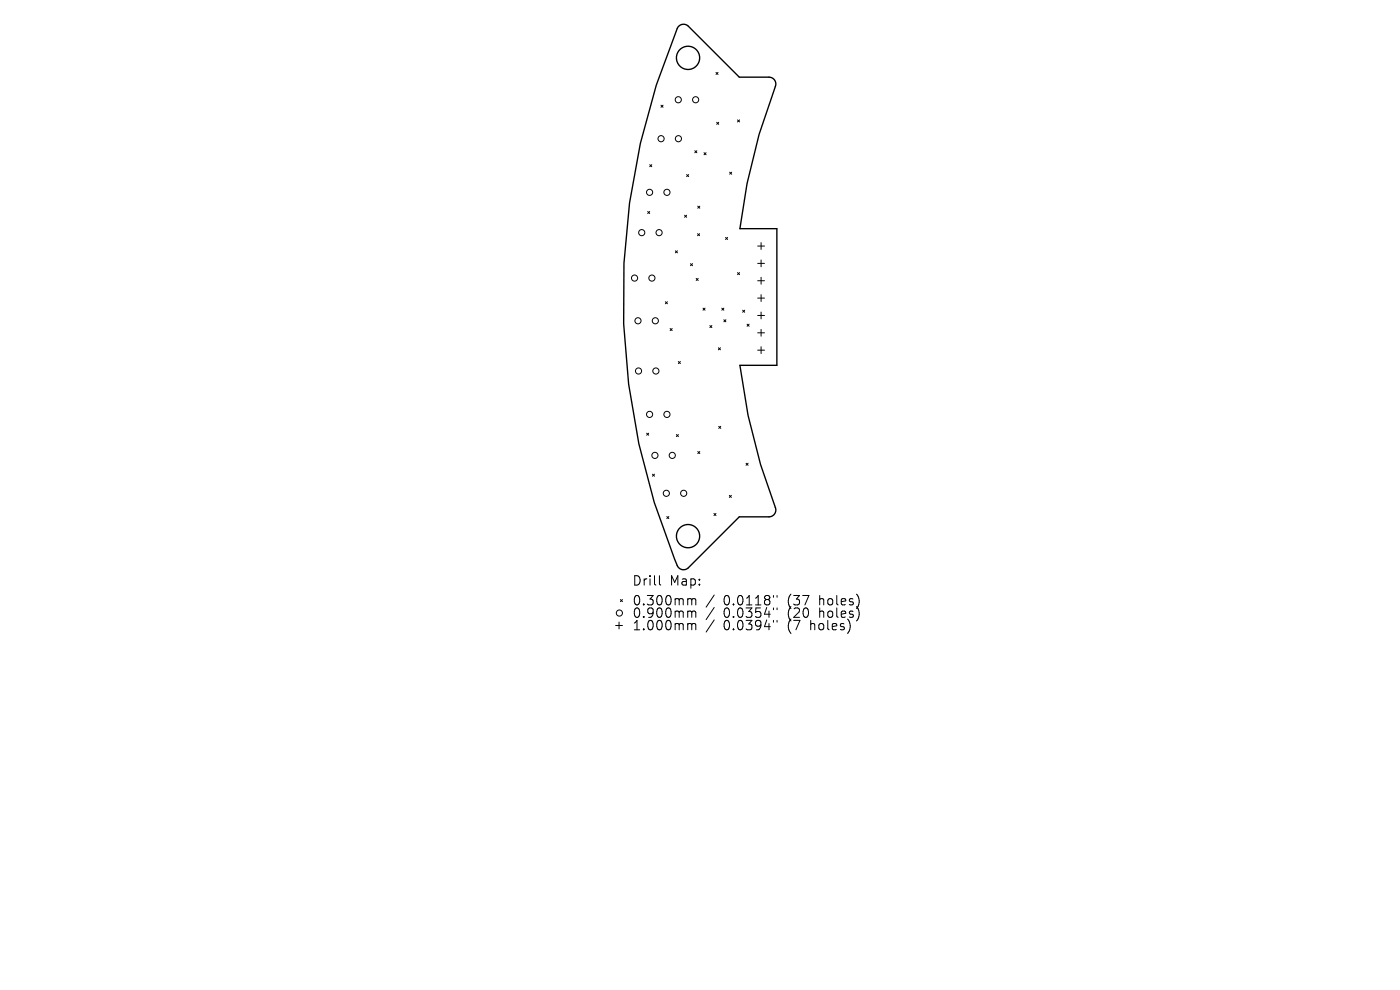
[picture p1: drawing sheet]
<svg xmlns="http://www.w3.org/2000/svg" width="297mm" height="210mm" viewBox="0 0 297 210" stroke-linecap="round" stroke-linejoin="round" font-family="sans-serif">
<defs><g id="words">
<g font-size="2.8">
<text x="134.1" y="124.5">Drill</text>
<text x="142.1" y="124.5">Map:</text>
<text x="134.1" y="128.7">0.300mm</text>
<text x="134.1" y="131.3">0.900mm</text>
<text x="153.5" y="128.7">0.0118&quot;</text>
<text x="153.5" y="131.3">0.0354&quot;</text>
<text x="167.2" y="128.7">(37</text>
<text x="167.2" y="131.3">(20</text>
<text x="174.1" y="128.7">holes)</text>
<text x="174.1" y="131.3">holes)</text>
<text x="134.1" y="134">1.000mm</text>
<text x="153.5" y="134">0.0394&quot;</text>
<text x="167.2" y="134">(7</text>
<text x="172.2" y="134">holes)</text>
</g>
</g></defs>
<g fill="none" stroke="#000" stroke-width=".29">
<path d="M144 5.6a1.45 1.45 0 0 1 2 0l10.8 10.8h6.3a1.45 1.45 0 0 1 1.4 1.9l-3.5 10.2-2.5 10.5-1.5 9.5h7.8v29h-7.8a124 124 0 0 0 7.5 30.3 1.45 1.45 0 0 1-1.4 1.8h-6.3l-10.8 10.8a1.45 1.45 0 0 1-2.3-.4 146.1 146.1 0 0 1 .3-114.4z"/>
<circle cx="146" cy="12.3" r="2.46"/>
<circle cx="146" cy="113.7" r="2.46"/>
</g>
<g fill="none" stroke="#000" stroke-width=".21">
<path d="M151.9 15.4l.4 .4M152.3 15.4l-.4 .4M137.8 34.9l.5 .5M138.3 34.9l-.5 .5M140.2 22.3l.5 .5M140.7 22.3l-.5 .5M145.7 37l.4 .5M146.1 37l-.4 .5M147.4 32l.4 .4M147.8 32l-.4 .4M149.4 32.4l.4 .4M149.8 32.4l-.4 .4"/>
<path d="M152 25.9l.5 .5M152.5 25.9l-.5 .5M154.8 36.5l.4 .5M155.2 36.5l-.4 .5M156.5 25.4l.4 .5M156.9 25.4l-.4 .5M137.4 44.9l.4 .4M137.8 44.9l-.4 .4M143.3 53.2l.4 .4M143.7 53.2l-.4 .4M145.2 45.7l.5 .4M145.7 45.7l-.5 .4"/>
<path d="M146.5 55.9l.4 .5M146.9 55.9l-.4 .5M147.7 59.1l.4 .4M148 49.6l.4 .4M148 43.7l.5 .5M148.1 59.1l-.4 .4M148.4 49.6l-.4 .4M148.5 43.7l-.5 .5M153.9 50.4l.5 .4M154.4 50.4l-.5 .4M156.5 57.8l.4 .5M156.9 57.8l-.4 .5"/>
<path d="M160.7 52.2h1.5M160.7 55.9h1.5M160.7 59.6h1.5M161.5 51.5v1.4M161.5 55.1v1.5M161.5 58.8v1.5M141.2 64l.4 .4M141.6 64l-.4 .4M142.2 69.7l.4 .4M142.6 69.7l-.4 .4M143.9 76.7l.4 .4M144.3 76.7l-.4 .4"/>
<path d="M149.1 65.4l.5 .4M149.6 65.4l-.5 .4M150.6 69.1l.4 .4M151 69.1l-.4 .4M152.4 73.8l.4 .4M152.8 73.8l-.4 .4M153.1 65.4l.5 .4M153.6 65.4l-.5 .4M153.6 67.8l.4 .5M154 67.8l-.4 .5M157.5 65.8l.5 .4M158 65.8l-.5 .4"/>
<path d="M158.5 68.8l.4 .4M158.9 68.8l-.4 .4M160.7 63.2h1.5M160.7 66.9h1.5M160.7 70.6h1.5M160.7 74.3h1.5M161.5 62.5v1.5M161.5 66.2v1.4M161.5 69.9v1.4M161.5 73.6v1.4M137.2 91.9l.4 .4M137.6 91.9l-.4 .4"/>
<path d="M143.5 92.2l.4 .4M143.9 92.2l-.4 .4M148 95.8l.5 .4M148.5 95.8l-.5 .4M152.5 90.4l.4 .5M152.9 90.4l-.4 .5M158.3 98.3l.4 .4M158.7 98.3l-.4 .4M138.4 100.6l.5 .4M138.9 100.6l-.5 .4M141.5 109.6l.4 .4M141.9 109.6l-.4 .4"/>
<path d="M151.5 108.9l.4 .5M151.9 108.9l-.4 .5M154.7 105.1l.5 .4M155.2 105.1l-.5 .4M130.6 132.7h1.5M131.3 132v1.4M131.6 127.2l.5 .4M132.1 127.2l-.5 .4M139.9 122.1v1.7l.3 .3M146.2 127h.3l.3 .3M146.2 129.6h.3l.3 .3M146.2 132.3h.3l.3 .3"/>
<path d="M146.8 127.3l.2-.3 .5 .1 .1 1.2M146.8 127.3v1M146.8 129.9v1.1M146.8 132.6v1M146.8 129.9l.2-.3 .5 .1 .1 1.3M146.8 132.6l.2-.3 .5 .1 .1 1.2M151.5 126.2l-1.7 2.6M151.5 128.9l-1.7 2.5M151.5 131.5l-1.7 2.6M164.1 126.3v.4M164.1 129v.3M164.1 131.6v.4"/>
<path d="M164.8 126.3v.4M164.8 129v.3M164.8 131.6v.4"/>
<circle cx="140.2" cy="29.4" r=".65"/>
<circle cx="143.9" cy="21.2" r=".65"/>
<circle cx="143.9" cy="29.4" r=".65"/>
<circle cx="147.6" cy="21.2" r=".65"/>
<circle cx="134.6" cy="59" r=".65"/>
<circle cx="136.1" cy="49.4" r=".65"/>
<circle cx="137.8" cy="40.8" r=".65"/>
<circle cx="138.3" cy="59" r=".65"/>
<circle cx="139.8" cy="49.4" r=".65"/>
<circle cx="141.5" cy="40.8" r=".65"/>
<circle cx="135.3" cy="68" r=".65"/>
<circle cx="135.5" cy="78.7" r=".65"/>
<circle cx="139" cy="68" r=".65"/>
<circle cx="139.1" cy="78.7" r=".65"/>
<circle cx="137.8" cy="87.9" r=".65"/>
<circle cx="138.9" cy="96.6" r=".65"/>
<circle cx="141.5" cy="87.9" r=".65"/>
<circle cx="142.6" cy="96.6" r=".65"/>
<circle cx="141.4" cy="104.6" r=".65"/>
<circle cx="145" cy="104.6" r=".65"/>
<circle cx="131.4" cy="130" r=".65"/>
</g>
<use href="#words"/>
</svg>
